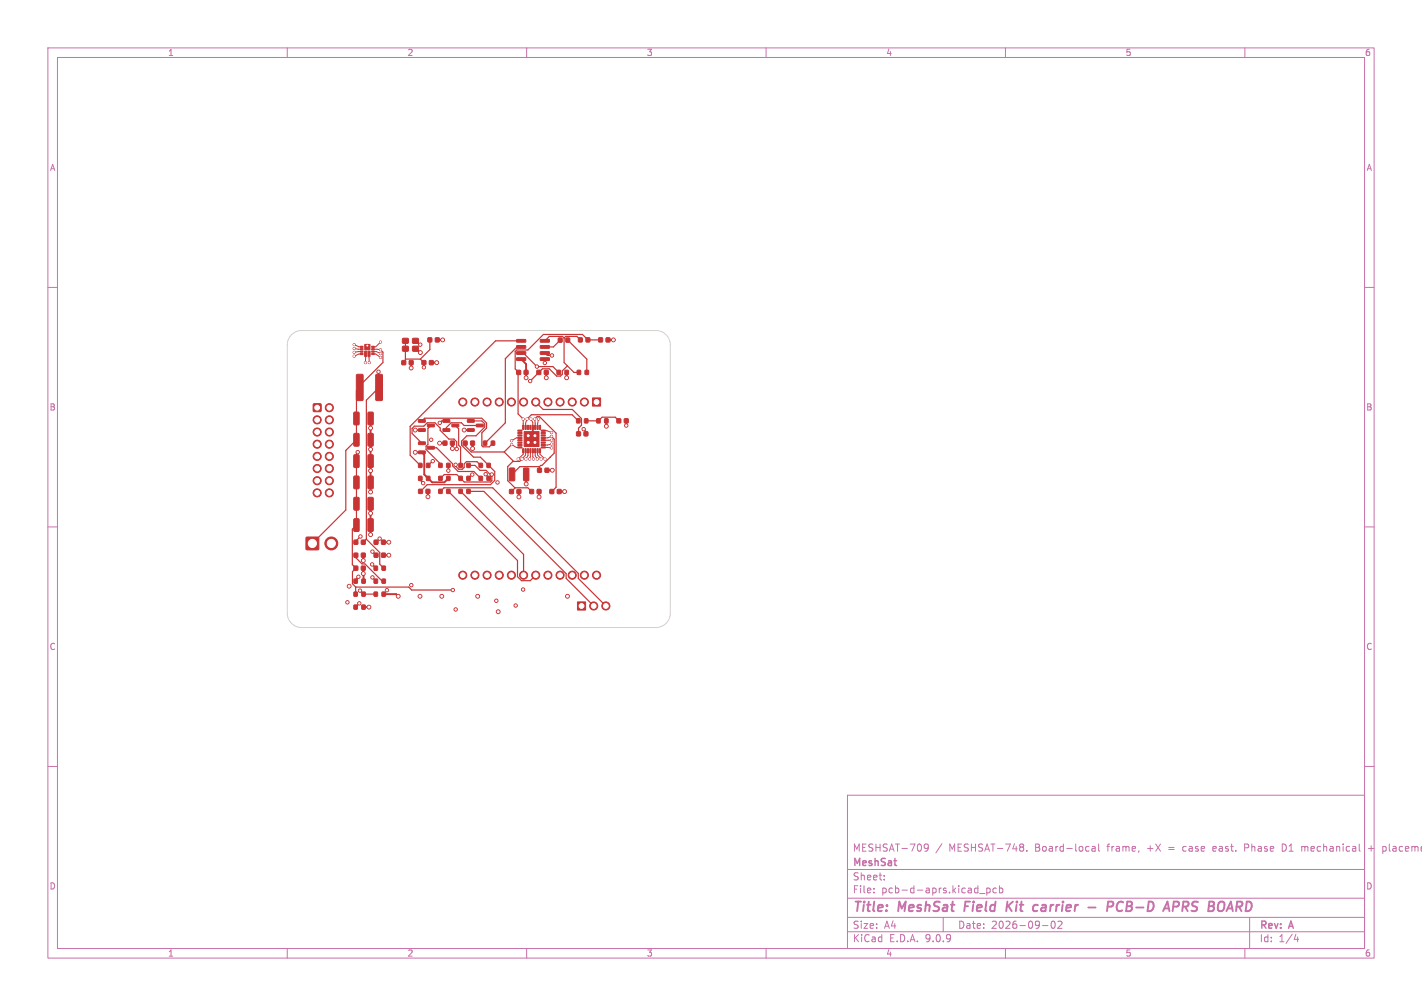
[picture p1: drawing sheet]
<svg xmlns="http://www.w3.org/2000/svg" width="297mm" height="210mm" viewBox="0 0 297 210" stroke-linecap="round" stroke-linejoin="round" font-family="sans-serif">
<defs><g id="words">
<g font-size="2.8" fill="#c872ab">
<text x="178" y="190.9">Title:</text>
<text x="187.7" y="190.9">MeshSat</text>
<text x="202.3" y="190.9">Field</text>
<text x="211.8" y="190.9">Kit</text>
<text x="218.2" y="190.9">carrier</text>
<text x="230.5" y="190.9">-</text>
<text x="235.3" y="190.9">PCB-D</text>
<text x="248.1" y="190.9">APRS</text>
<text x="258" y="190.9">BOARD</text>
</g>
<g font-size="2.1" fill="#c872ab">
<text x="178" y="178">MESHSAT-709</text>
<text x="198.2" y="178">MESHSAT-748.</text>
<text x="216.3" y="178">Board-local</text>
<text x="231.5" y="178">frame,</text>
<text x="240" y="178">+X</text>
<text x="244.5" y="178">=</text>
<text x="247.7" y="178">case</text>
<text x="254.1" y="178">east.</text>
<text x="260.9" y="178">Phase</text>
<text x="268.9" y="178">D1</text>
<text x="273.1" y="178">mechanical</text>
<text x="287.2" y="178">+</text>
<text x="290.3" y="178">placeme</text>
<text x="178" y="184">Sheet:</text>
<text x="178" y="181.2">MeshSat</text>
<text x="178" y="186.7">File:</text>
<text x="184.1" y="186.7">pcb-d-aprs.kicad_pcb</text>
<text x="178" y="196.9">KiCad</text>
<text x="178" y="194.1">Size:</text>
<text x="184.7" y="194.1">A4</text>
<text x="185.7" y="196.9">E.D.A.</text>
<text x="193.3" y="196.9">9.0.9</text>
<text x="200" y="194.1">Date:</text>
<text x="207" y="194.1">2026-09-02</text>
<text x="263" y="194.3">Rev:</text>
<text x="263" y="196.9">Id:</text>
<text x="267.1" y="196.9">1/4</text>
<text x="269.4" y="194.3">A</text>
</g>
<g font-size="1.8" fill="#c872ab">
<text x="35" y="11.9">1</text>
<text x="85" y="11.9">2</text>
<text x="135" y="11.9">3</text>
<text x="185" y="11.9">4</text>
<text x="235" y="11.9">5</text>
<text x="285" y="11.9">6</text>
<text x="10.3" y="35.9">A</text>
<text x="285.4" y="35.9">A</text>
<text x="10.3" y="85.9">B</text>
<text x="285.3" y="85.9">B</text>
<text x="10.3" y="135.9">C</text>
<text x="285.3" y="135.9">C</text>
<text x="10.3" y="185.9">D</text>
<text x="285.3" y="185.9">D</text>
<text x="35" y="199.9">1</text>
<text x="85" y="199.9">2</text>
<text x="135" y="199.9">3</text>
<text x="185" y="199.9">4</text>
<text x="235" y="199.9">5</text>
<text x="285" y="199.9">6</text>
</g>
</g></defs>
<g fill="none" stroke="#c872ab" stroke-width=".21">
<path d="M10 10h277v190h-277zM12 12h273v186h-273zM60 10v2M110 10v2M160 10v2M210 10v2M260 10v2M10 60h2M285 60h2M10 110h2M285 110h2M10 160h2"/>
<path d="M177 166h108v32h-108zM193.9 176.8l-.3 .3h-.4l-.2-.3 .2-.5 .4-.1 .2 .1a.99 .99 0 0 1-.3 1.4h-.3M196.7 176.1l-1.2 2M213.5 176.2l.3 .3-.3 .3 .3 .3v.3l-.3 .3M214.5 177.6v.1M228.1 176.8h.6v.9M228.7 177.1h-.5l-.2 .2 .2 .4 .5-.1M229.5 176.2v1.3l.2 .2M247.1 176.8v.8M253.5 176.7l-.2 .2v.6l.2 .2M254 177.1l-.7 .1M260 177h.5"/>
<path d="M260.5 176.2h-.5v1.5M268.4 176.3l-.6-.1v1.5l.6-.1M271.9 176.8l.4-.1 .2 .2M271.9 176.7v1M285 160h2M285.8 177.1h1.2M286.4 176.6v1.1M289 176.7l.4 .1 .1 .2v.6l-.5 .1M60 198v2M110 198v2M160 198v2M177 194.5h108"/>
<path d="M177 191.5h108M177 187.5h108M177 181.5h108M182.5 186.3v.1M182.5 185.5v.1M184.7 183.6v.1M184.7 182.8v.1M197 191.5v3M204.6 186.5h1.1M206.1 185.4v1.5M206.1 185.5l.4-.1 .3 .3-.1 .6h-.6M208.1 185.5l-.4-.1-.3 .3 .1 .6h.6"/>
<path d="M208.7 185.5l.5-.1 .3 .3-.2 .6h-.6M208.7 184.9v1.5M210 198v2M217.7 193.2h1.2M219.7 192.4l.2-.1a.8 .8 0 0 1 .5 .7 .8 .8 0 0 1-.5 .8 1 1 0 0 1-.2-1.4zM221 192.4l.5-.1 .3 .4-.9 1.1h.9M260 198v2M261 191.5v6.5M270.7 195l-.4 1.1h.9M271 195.6v1"/>
</g>
<g fill="none" stroke="#c872ab" stroke-width=".4">
<path d="M201.6 188.2l-.2 2M210.4 188.2l-.2 2M210.6 189.1l.7 1.1M211.6 188.2l-1.3 1.2M216.6 188.9l.2 .1M217.6 189.5l-.1 .6M227.3 189.4h1.5M232.4 189.1a.51 .51 0 0 0-.2-.9h-.7l-.3 2M234.6 188.4a.88 .88 0 0 0-1 0 .88 .88 0 0 0-.4 1 .69 .69 0 0 0 .3 .7 .69 .69 0 0 0 .9-.1M245.2 188.2l.9 .1a.58 .58 0 0 1-.3 1h-.8M247 189.3h.8M247.2 188.2l-.3 2"/>
<path d="M256.2 190.2l.9-2 .4 2M256.4 189.6h1"/>
</g>
<g fill="#c83434" stroke="#c83434" stroke-width=".21">
<path d="M64 112.2h2.5v2.5h-2.5z"/>
<path d="M73.9 95l.9-.1 .2 .2v2.3l-.1 .2h-.8l-.2-.1z"/>
<path d="M76.9 95l.8-.1 .3 .2v2.3l-.2 .2h-.7l-.3-.1z"/>
<path d="M73.9 112.8h.8v.8h-.8z"/>
<path d="M75.5 112.8h.8v.8h-.8z"/>
<path d="M124.6 87.4h.7v.9h-.7z"/>
<path d="M126.3 87.4h.7v.9h-.7z"/>
<path d="M106.4 97.8l.9-.1 .2 .1v2.3l-.1 .3h-.8l-.2-.2z"/>
<path d="M109.4 97.8l.8-.1 .3 .1v2.3l-.2 .3h-.7l-.3-.2z"/>
<path d="M83.9 75.3h.8v.8h-.8z"/>
<path d="M85.5 75.3h.8v.8h-.8z"/>
<path d="M84.1 72.3h1.2v1h-1.2z"/>
<path d="M86.2 72.3h1.2v1h-1.2z"/>
<path d="M86.2 70.7h1.2v.9h-1.2z"/>
<path d="M84.1 70.7h1.2v.9h-1.2z"/>
<path d="M112.3 97.8h.8v.8h-.8z"/>
<path d="M113.8 97.8h.8v.8h-.8z"/>
<path d="M125.1 70.5h.7v.9h-.7z"/>
<path d="M126.6 70.5h.8v.9h-.8z"/>
<path d="M101 92.1h.7v.8h-.7z"/>
<path d="M102.6 92.1h.7v.8h-.7z"/>
<path d="M91.6 102.2h.7v.8h-.7z"/>
<path d="M93.3 102.2h.7v.8h-.7z"/>
<path d="M73.9 99.4h.9l.2 .1v2.3l-.1 .2-.8 .1-.2-.2z"/>
<path d="M76.9 99.4h.8l.3 .1v2.3l-.2 .2-.7 .1-.3-.2z"/>
<path d="M91.6 99.4h.7v.9h-.7z"/>
<path d="M93.3 99.4h.7v.9h-.7z"/>
<path d="M116.4 77.3h.6v.9h-.6z"/>
<path d="M118 77.3h.7v.9h-.7z"/>
<path d="M88.2 75.3h.7v.8h-.7z"/>
<path d="M89.7 75.3h.8v.8h-.8z"/>
<path d="M100.1 99.4h.7v.9h-.7z"/>
<path d="M101.7 99.4h.7v.9h-.7z"/>
<path d="M87.4 99.4h.7v.9h-.7z"/>
<path d="M89.1 99.4h.7v.9h-.7z"/>
<path d="M73.9 126.3h.7v.9h-.7z"/>
<path d="M75.6 126.3h.7v.9h-.7z"/>
<path d="M97.6 87.6h1.4l.1 .5-1.4 .1z"/>
<path d="M97.6 89.5h1.4l.1 .5-1.4 .1z"/>
<path d="M99.5 88.6l1.4-.1v.5l-1.3 .1z"/>
<path d="M73.9 123.6h.7v.8h-.7z"/>
<path d="M75.6 123.6h.7v.8h-.7z"/>
<path d="M120.4 90.2h.8v.8h-.8z"/>
<path d="M122 90.2h.8v.8h-.8z"/>
<path d="M65.5 84.3h1.5v1.6h-1.5z"/>
<path d="M123.7 83.1h1.7v1.7h-1.7z"/>
<path d="M91.6 96.7h.7v.9h-.7z"/>
<path d="M93.3 96.7h.7v.9h-.7z"/>
<path d="M110.7 102.2h.7v.8h-.7z"/>
<path d="M112.2 102.2h.8v.8h-.8z"/>
<path d="M73.9 118.2h.8v.8h-.8z"/>
<path d="M75.5 118.2h.8v.8h-.8z"/>
<path d="M95.9 96.7h.6v.9h-.6z"/>
<path d="M97.5 96.7h.7v.9h-.7z"/>
<path d="M106.4 102.2h.8v.8h-.8z"/>
<path d="M108 102.2h.8v.8h-.8z"/>
<path d="M92.5 87.6h1.4l.1 .5-1.4 .1z"/>
<path d="M92.5 89.5h1.4l.1 .5-1.4 .1z"/>
<path d="M94.4 88.6l1.3-.1 .1 .5-1.3 .1z"/>
<path d="M108.2 89.8h.8v.2h-.8z"/>
<path d="M108.2 90.3h.8v.2h-.8z"/>
<path d="M108.2 90.8h.8v.2h-.8z"/>
<path d="M108.2 91.3h.8v.2h-.8z"/>
<path d="M108.2 91.8h.8v.2h-.8z"/>
<path d="M108.2 92.3h.8v.2h-.8z"/>
<path d="M108.2 92.8h.8v.2h-.8z"/>
<path d="M108.2 93.3h.8v.2h-.8z"/>
<path d="M109.2 93.7h.2v.8h-.2z"/>
<path d="M109.7 93.7h.2v.8h-.2z"/>
<path d="M110.2 93.7h.2v.8h-.2z"/>
<path d="M110.7 93.7h.2v.8h-.2z"/>
<path d="M111.2 93.7h.2v.8h-.2z"/>
<path d="M111.7 93.7h.2v.8h-.2z"/>
<path d="M112.2 93.7h.2v.8h-.2z"/>
<path d="M112.7 93.7h.2v.8h-.2z"/>
<path d="M113 93.3h.9v.2h-.8z"/>
<path d="M113 92.8h.9v.2h-.8z"/>
<path d="M113 92.3h.9v.2h-.8z"/>
<path d="M113 91.8h.9v.2h-.8z"/>
<path d="M113 91.3h.9v.2h-.8z"/>
<path d="M113 90.8h.9v.2h-.8z"/>
<path d="M113 90.3h.9v.2h-.8z"/>
<path d="M113 89.8h.9v.2h-.8z"/>
<path d="M112.7 88.8h.2v.9l-.2-.1z"/>
<path d="M112.2 88.8h.2v.9l-.2-.1z"/>
<path d="M111.7 88.8h.2v.9l-.2-.1z"/>
<path d="M111.2 88.8h.2v.9l-.2-.1z"/>
<path d="M110.7 88.8h.2v.9l-.2-.1z"/>
<path d="M110.2 88.8h.2v.9l-.2-.1z"/>
<path d="M109.7 88.8h.2v.9l-.2-.1z"/>
<path d="M109.2 88.8h.2v.9l-.2-.1z"/>
<path d="M109.5 90.1h3.1v3.1h-3.1z"/>
<path d="M73.9 108.3h.9l.2 .1v2.3l-.1 .2-.8 .1-.2-.2z"/>
<path d="M76.9 108.3h.8l.3 .1v2.3l-.2 .2-.7 .1-.3-.2z"/>
<path d="M74.5 78.2l1.1-.1 .2 .2v5.1l-.1 .2h-1l-.3-.1z"/>
<path d="M78.5 78.2l1.1-.1 .3 .2v5.1l-.2 .2h-1l-.2-.1z"/>
<path d="M116.6 70.6h.8v.8h-.8z"/>
<path d="M118.2 70.6h.8v.8h-.8z"/>
<path d="M95.9 99.4h.6v.9h-.6z"/>
<path d="M97.5 99.4h.7v.9h-.7z"/>
<path d="M75.3 72.3h.5v.2h-.5z"/>
<path d="M75.3 72.8h.5v.2h-.5z"/>
<path d="M75.3 73.3h.5v.2h-.5z"/>
<path d="M75.3 73.8h.5v.2h-.5z"/>
<path d="M76.2 73.3h.4v1.1h-.4z"/>
<path d="M76.9 73.3h.4v1.1h-.4z"/>
<path d="M77.6 73.8h.5l.1 .2h-.5z"/>
<path d="M77.6 73.3h.5l.1 .2h-.5z"/>
<path d="M77.6 72.8h.5l.1 .2h-.5z"/>
<path d="M77.6 72.3h.5l.1 .2h-.5z"/>
<path d="M76.2 71.9h1.1v1.1h-1.1z"/>
<path d="M73.9 115.5h.8v.8h-.8z"/>
<path d="M75.5 115.5h.8v.8h-.8z"/>
<path d="M89.4 70.5h.8v.9h-.8z"/>
<path d="M90.9 70.5h.8v.9h-.8z"/>
<path d="M114.9 102.2h.7v.8h-.7z"/>
<path d="M116.4 102.2h.8v.8h-.8z"/>
<path d="M120.6 77.3h.7v.9h-.7z"/>
<path d="M122.2 77.3h.7v.9h-.7z"/>
<path d="M73.9 103.9l.9-.1 .2 .2v2.3l-.1 .2h-.8l-.2-.1z"/>
<path d="M76.9 103.9l.8-.1 .3 .2v2.3l-.2 .2h-.7l-.3-.1z"/>
<path d="M112.2 77.3h.7v.8h-.7z"/>
<path d="M113.7 77.3h.8v.8h-.8z"/>
<path d="M73.9 90.5h.9l.2 .1v2.3l-.1 .2-.8 .1-.2-.2z"/>
<path d="M76.9 90.5h.8l.3 .1v2.3l-.2 .2-.7 .1-.3-.2z"/>
<path d="M92.6 92.1h.7v.8h-.7z"/>
<path d="M94.1 92.1h.8v.8h-.8z"/>
<path d="M78.1 123.6h.7v.8h-.7z"/>
<path d="M79.8 123.6h.7v.8h-.7z"/>
<path d="M96.8 92.1h.7v.8h-.7z"/>
<path d="M98.3 92.1h.8v.8h-.8z"/>
<path d="M107.9 70.9h1.8l.1 .5h-1.8z"/>
<path d="M107.9 72.2l1.8-.1 .1 .5-1.8 .1z"/>
<path d="M107.9 73.4h1.8l.1 .5-1.8 .1z"/>
<path d="M107.9 74.7h1.8l.1 .5-1.8 .1z"/>
<path d="M112.9 74.7h1.8l.1 .5-1.9 .1z"/>
<path d="M112.9 73.4h1.8l.1 .5-1.9 .1z"/>
<path d="M112.9 72.2l1.8-.1 .1 .5-1.9 .1z"/>
<path d="M112.9 70.9h1.8l.1 .5h-1.9z"/>
<path d="M87.4 92.3l1.4-.1v.5l-1.3 .1z"/>
<path d="M87.4 94.2l1.4-.1v.5l-1.3 .1z"/>
<path d="M89.3 93.2h1.3l.1 .5-1.4 .1z"/>
<path d="M78.2 112.8h.7v.8h-.7z"/>
<path d="M79.7 112.8h.8v.8h-.8z"/>
<path d="M120.4 87.4h.7v.9h-.7z"/>
<path d="M122.1 87.4h.7v.9h-.7z"/>
<path d="M100.1 96.7h.7v.9h-.7z"/>
<path d="M101.7 96.7h.7v.9h-.7z"/>
<path d="M120.8 70.5h.8v.9h-.8z"/>
<path d="M122.4 70.5h.8v.9h-.8z"/>
<path d="M73.9 120.9h.7v.8h-.7z"/>
<path d="M75.6 120.9h.7v.8h-.7z"/>
<path d="M87.4 102.2h.8v.8h-.8z"/>
<path d="M89 102.2h.8v.8h-.8z"/>
<path d="M73.9 86.1l.9-.1 .2 .2v2.3l-.1 .2h-.8l-.2-.1z"/>
<path d="M76.9 86.1l.8-.1 .3 .2v2.3l-.2 .2h-.7l-.3-.1z"/>
<path d="M87.4 96.7h.7v.9h-.7z"/>
<path d="M89.1 96.7h.7v.9h-.7z"/>
<path d="M87.4 87.6h1.4v.5l-1.3 .1z"/>
<path d="M87.4 89.5h1.4v.5l-1.3 .1z"/>
<path d="M89.3 88.6l1.3-.1 .1 .5-1.4 .1z"/>
<path d="M128.9 87.4h.7v.9h-.7z"/>
<path d="M130.4 87.4h.8v.9h-.8z"/>
<path d="M95.9 102.2h.6v.8h-.6z"/>
<path d="M97.5 102.2h.7v.8h-.7z"/>
<path d="M120.6 125.7h1.7v1.7h-1.7z"/>
<path d="M107.9 77.3h.8v.8h-.8z"/>
<path d="M109.5 77.3h.8v.8h-.8z"/>
<path d="M78.2 115.5h.7v.8h-.7z"/>
<path d="M79.7 115.5h.8v.8h-.8z"/>
<path d="M78.1 118.2h.7v.8h-.7z"/>
<path d="M79.8 118.2h.7v.8h-.7z"/>
<path d="M78.1 120.9h.7v.8h-.7z"/>
<path d="M79.8 120.9h.7v.8h-.7z"/>
<circle cx="69.2" cy="113.4" r="1.35"/>
<circle cx="68.8" cy="85.1" r=".85"/>
<circle cx="66.2" cy="87.6" r=".85"/>
<circle cx="68.8" cy="87.6" r=".85"/>
<circle cx="66.2" cy="90.2" r=".85"/>
<circle cx="68.8" cy="90.2" r=".85"/>
<circle cx="66.2" cy="92.7" r=".85"/>
<circle cx="68.8" cy="92.7" r=".85"/>
<circle cx="66.2" cy="95.3" r=".85"/>
<circle cx="68.8" cy="95.3" r=".85"/>
<circle cx="66.2" cy="97.8" r=".85"/>
<circle cx="68.8" cy="97.8" r=".85"/>
<circle cx="66.2" cy="100.3" r=".85"/>
<circle cx="68.8" cy="100.3" r=".85"/>
<circle cx="66.2" cy="102.9" r=".85"/>
<circle cx="68.8" cy="102.9" r=".85"/>
<circle cx="122.1" cy="83.9" r=".85"/>
<circle cx="119.5" cy="83.9" r=".85"/>
<circle cx="117" cy="83.9" r=".85"/>
<circle cx="114.4" cy="83.9" r=".85"/>
<circle cx="111.9" cy="83.9" r=".85"/>
<circle cx="109.4" cy="83.9" r=".85"/>
<circle cx="106.8" cy="83.9" r=".85"/>
<circle cx="104.3" cy="83.9" r=".85"/>
<circle cx="101.7" cy="83.9" r=".85"/>
<circle cx="99.2" cy="83.9" r=".85"/>
<circle cx="96.7" cy="83.9" r=".85"/>
<circle cx="96.7" cy="120.1" r=".85"/>
<circle cx="99.2" cy="120.1" r=".85"/>
<circle cx="101.7" cy="120.1" r=".85"/>
<circle cx="104.3" cy="120.1" r=".85"/>
<circle cx="106.8" cy="120.1" r=".85"/>
<circle cx="109.4" cy="120.1" r=".85"/>
<circle cx="111.9" cy="120.1" r=".85"/>
<circle cx="114.4" cy="120.1" r=".85"/>
<circle cx="117" cy="120.1" r=".85"/>
<circle cx="119.5" cy="120.1" r=".85"/>
<circle cx="122.1" cy="120.1" r=".85"/>
<circle cx="124.6" cy="120.1" r=".85"/>
<circle cx="76.7" cy="72.1" r=".25"/>
<circle cx="124" cy="126.5" r=".85"/>
<circle cx="126.5" cy="126.5" r=".85"/>
<circle cx="118.5" cy="124.5" r=".4"/>
<circle cx="86.7" cy="94.4" r=".4"/>
<circle cx="104.1" cy="127.7" r=".4"/>
<circle cx="91.8" cy="92.5" r=".4"/>
<circle cx="115.2" cy="91.1" r=".23"/>
<circle cx="109.3" cy="87.5" r=".22"/>
<circle cx="112.5" cy="87.5" r=".22"/>
<circle cx="110.7" cy="79.5" r=".35"/>
<circle cx="88.5" cy="76.7" r=".35"/>
<circle cx="95.2" cy="127.2" r=".35"/>
<circle cx="106.9" cy="92.8" r=".23"/>
<circle cx="109" cy="95.8" r=".22"/>
<circle cx="110.1" cy="87.5" r=".22"/>
<circle cx="75.3" cy="112" r=".35"/>
<circle cx="79.5" cy="71.4" r=".22"/>
<circle cx="79.3" cy="112.4" r=".35"/>
<circle cx="74" cy="72.7" r=".23"/>
<circle cx="85.9" cy="122.2" r=".35"/>
<circle cx="80.8" cy="123.2" r=".35"/>
<circle cx="72.6" cy="125.7" r=".35"/>
<circle cx="103.9" cy="100.7" r=".35"/>
<circle cx="74" cy="74.4" r=".22"/>
<circle cx="77.8" cy="120.5" r=".35"/>
<circle cx="107.7" cy="126.4" r=".35"/>
<circle cx="75.2" cy="123.3" r=".35"/>
<circle cx="74" cy="73.6" r=".23"/>
<circle cx="74" cy="72" r=".23"/>
<circle cx="77.7" cy="117.8" r=".35"/>
<circle cx="110.6" cy="95.8" r=".22"/>
<circle cx="113.8" cy="95.8" r=".22"/>
<circle cx="112.2" cy="95.8" r=".22"/>
<circle cx="111.4" cy="95.8" r=".22"/>
<circle cx="113" cy="95.8" r=".22"/>
<circle cx="74.9" cy="120.4" r=".35"/>
<circle cx="79.5" cy="73.8" r=".22"/>
<circle cx="87.8" cy="71.9" r=".35"/>
<circle cx="109.8" cy="95.8" r=".22"/>
<circle cx="90.1" cy="91.8" r=".35"/>
<circle cx="79.5" cy="74.6" r=".22"/>
<circle cx="75" cy="126" r=".35"/>
<circle cx="90.4" cy="96.3" r=".35"/>
<circle cx="91.9" cy="88.3" r=".35"/>
<circle cx="98.6" cy="99.1" r=".35"/>
<circle cx="95.4" cy="93.7" r=".35"/>
<circle cx="130.8" cy="88.8" r=".35"/>
<circle cx="103.7" cy="125.4" r=".35"/>
<circle cx="102.7" cy="99.1" r=".35"/>
<circle cx="93.6" cy="98.3" r=".35"/>
<circle cx="109.3" cy="123.1" r=".35"/>
<circle cx="115.2" cy="93.5" r=".23"/>
<circle cx="115.3" cy="74.2" r=".35"/>
<circle cx="115.2" cy="92.7" r=".23"/>
<circle cx="113.8" cy="75.8" r=".35"/>
<circle cx="112.1" cy="76.5" r=".35"/>
<circle cx="121.9" cy="89.6" r=".35"/>
<circle cx="106.9" cy="92" r=".22"/>
<circle cx="79.1" cy="77.6" r=".35"/>
<circle cx="101.4" cy="99" r=".35"/>
<circle cx="95.2" cy="97" r=".35"/>
<circle cx="88.4" cy="100.9" r=".35"/>
<circle cx="77.1" cy="75.7" r=".22"/>
<circle cx="74.7" cy="94.4" r=".35"/>
<circle cx="94.6" cy="123.2" r=".35"/>
<circle cx="77.8" cy="115.2" r=".35"/>
<circle cx="79.5" cy="73" r=".22"/>
<circle cx="111.7" cy="87.5" r=".22"/>
<circle cx="109.9" cy="101" r=".4"/>
<circle cx="77.4" cy="98.3" r=".4"/>
<circle cx="97" cy="89.8" r=".4"/>
<circle cx="77.4" cy="89.4" r=".4"/>
<circle cx="72.9" cy="122.4" r=".4"/>
<circle cx="92.5" cy="71" r=".4"/>
<circle cx="77.4" cy="102.7" r=".4"/>
<circle cx="75.9" cy="119.7" r=".4"/>
<circle cx="86.7" cy="89.8" r=".4"/>
<circle cx="91.2" cy="75.7" r=".4"/>
<circle cx="108.2" cy="95.8" r=".22"/>
<circle cx="115.2" cy="90.3" r=".22"/>
<circle cx="108.4" cy="103.7" r=".4"/>
<circle cx="77.1" cy="126.7" r=".4"/>
<circle cx="92.3" cy="124.5" r=".4"/>
<circle cx="77.4" cy="107.2" r=".4"/>
<circle cx="110.3" cy="92.4" r=".3"/>
<circle cx="111.7" cy="92.4" r=".3"/>
<circle cx="128.1" cy="71" r=".4"/>
<circle cx="118.4" cy="78.9" r=".4"/>
<circle cx="98.7" cy="93.6" r=".4"/>
<circle cx="87.7" cy="124.5" r=".4"/>
<circle cx="115.4" cy="98.2" r=".4"/>
<circle cx="81.2" cy="113.2" r=".4"/>
<circle cx="77.4" cy="111.6" r=".4"/>
<circle cx="89.4" cy="103.7" r=".4"/>
<circle cx="87.8" cy="73.6" r=".4"/>
<circle cx="114.1" cy="78.9" r=".4"/>
<circle cx="77.4" cy="93.8" r=".4"/>
<circle cx="110.3" cy="91" r=".3"/>
<circle cx="76.3" cy="75.7" r=".22"/>
<circle cx="110.9" cy="87.5" r=".22"/>
<circle cx="112.6" cy="103.7" r=".4"/>
<circle cx="81.2" cy="115.9" r=".4"/>
<circle cx="94.5" cy="93.6" r=".4"/>
<circle cx="83.2" cy="124.5" r=".4"/>
<circle cx="117.9" cy="102.6" r=".4"/>
<circle cx="85.9" cy="76.8" r=".4"/>
<circle cx="99.8" cy="124.5" r=".4"/>
<circle cx="75.9" cy="117" r=".4"/>
<circle cx="126.6" cy="89" r=".4"/>
<circle cx="111.7" cy="91" r=".3"/>
<circle cx="109.9" cy="78.9" r=".4"/>
<circle cx="115.2" cy="91.9" r=".22"/>
</g>
<g fill="none" stroke="#c83434" stroke-width=".4">
<path d="M85.9 75.7v1.1M86.8 72.8l1 .8M90.1 75.7h1.1M91.3 71h1.2M108.9 75l1 1v2.9M114.1 77.7v1.2M118.3 77.7v1.2M127 71h1.1M77.4 87.4v15.3M86.7 94.4h1.4l.5 .5v4.1l1.7 1.7h2.5l.8-.8M86.7 89.8h1.4M91.8 92.5h1.1"/>
<path d="M94.5 92.5v1.1M97 89.8h1.3M98.7 92.5v1.1M109.9 99v2M111 91.7l-.7 .7M111.3 89.2v1.3l.4 .5M113.5 91.9h.1M113.5 89.9h.1M114.2 98.2h1.2M126.6 87.9v1.1M75.9 115.9v1.1M75.9 118.6v2.7"/>
<path d="M77.4 105.2v6.4M80.1 115.9h1.1M80.1 113.2h1.1M89.4 102.6v1.1M108.4 102.6v1.1M112.6 102.6v1.1M116.8 102.6h1.1M75.9 126.7h1.2M80.1 124h2.6l.5 .5"/>
</g>
<g fill="none" stroke="#c83434" stroke-width=".25">
<path d="M76.7 72.2v.3M79.1 77.6v3.2l.1 .1-2.7 2.6v29.1M79.5 73l.5 .5v2.2l-4.9 4.8v.4l-.7 .7v10.2l-2.2 2.2v12.5l-7 7M84.7 71.2v4.2l-.4 .3M84.7 75h3.1M86.8 71.2l.8 .7h.2M87.8 75l.7 .7v1M89.8 71v2l-2 2M108.9 72.4h-.9l-2.5 2.5v13.4l-4.2 4.2M108.9 71.2h-5.4l-17.8 17.8v6l2.1 2.2M108.9 73.7h.4l2.8 2.8h3.4l1.2 1.2M113.8 73.7l.5 .5h1"/>
<path d="M113.8 75v.8M117 71l-1.4 1.4h-1.8M117.8 70.6l-.3-.4h-2.8l-.9 1M117.8 70.6l.3-.4h2.4l.7 .8M117.8 70.6v5.1l2.1 2h1M118.5 76.4l-1.1 1v.7l-.3 .4h-.8l-1.6-1.5h-1.4l-2.6 2.5M118.6 71l4 4v2.7M125.4 71h-2.6l-1.1-1.2h-8.2l-3.2 3.3h-2.4l-.3 .3v3.6l.7 .7-.1 .2v8.5l1.1 1.1M74.7 94.4l-.3 .2v15l-.8 .9v7.4l.7 .7-.7 .7v2.6l.7 .7M87.8 99.9v.4l.6 .6M88.1 87.9l.6-.6h11.9l1 1v1.1l-1 .9v2.7l.3 .3h1.3l.8-.8M88.1 92.5l-2-2v-1l.5-.5h1.9l.7-.7h1.6l1.1 1.1v.5l1.9 1.8h1l.6 .5v1.5"/>
<path d="M90 88.8l-.6 .6v3.4l-.4 .4v.6l3 3v.4M90 93.5h1.2l3.3 3.3v.5l1.2 1.1h3.3l1.4 1.5M90.4 96.3l-1 .9M93.2 87.9h-1l-.3 .4M93.6 97.2v1.1M95.1 88.8l.7 .7v3.5l.4 .4v3.8M95.2 97h.1M95.2 97v.3l.6 .7h.8l.3-.4v-.8l.5-.4h2.2l.8 .8M97.1 92.5v.6l1.3 1.3h6.9M97.8 97.2h1.4l1 1h1.3l1.2 1.2v.9l-.2 .3h-5.5l-1.6-1.5h-2.6l-.8 .8M98.3 87.9h2.3l.6 .6v.7l-1.8 1.8h-1.9l-1.1 1.1v.8l2.5 2.5h1.4l3 3v1.9l-.9 .9h-13.2l-1.4 1.4M98.6 99.1l-.8 .8"/>
<path d="M100.2 88.8h-3.3l-.5-.5h-2.2l-1 1v.5M101.4 99l.7 .6v.3M102.7 99.1l-.1 .1M105.3 94.4l1.8 1.8v.1M106.9 92.8l-1.6 1.6M107.1 96.3l-1.1 1.1v2.9l1.5 1.5M108.6 91.4h.1M108.6 93.4h.1M109 95.8l-.5 .5h-1.4M110.1 87.5l.9-.9h8.5l1.3 1.3M111.7 87.5l.5-.5h.5l3.4 3.4v11.3l-.9 .9M111.9 83.9l1.5 1.6h6.1l2 1.9v1.4l-.7 .6v1.2"/>
<path d="M112.7 97.4v.8M112.7 97.4h-4.1l-1.6 1.6M113.5 91.4h.1M113.5 93.4h.1M113.5 92.9h.1M114.9 95.4v.1M115.2 91.1l.5 .6v2.9l-2.5 2.6h-.3l-.2 .2M121.9 89.6l.5 .5v.5M122.4 87.9h2.6l.8-.8h2.7l.8 .8M130.8 87.9v.9M74.3 115.9v.5l1.3 1.3h.6l3.6 3.6h.3M75.3 112l-1 .9v.3"/>
<path d="M76.5 112.6h.1M76.5 112.6l-.6 .6M76.5 112.6l2.8 2.7v2.5l.8 .8M77.7 117.8l.8 .8M77.8 115.2l.7 .7M79.3 112.4l-.8 .8M92 102.6l.7-.8h10.2l17.9 17.9v1l5.7 5.8M93.6 102.6l14.5 14.4v3.4l.8 .8h1.9l1.1-1.1M96.2 102.6l13.2 13.1v4.4M97.8 102.6h3.3l17.1 17.2v.9l5.8 5.8M107.5 101.8l-.7 .8M107.5 101.8h2.7l.8 .8"/>
<path d="M74.3 126.7h.1M74.3 122.6v1.4M74.3 122.6h11.1l.6 .6h8.6M74.9 120.4l-.6 .6v.3M75 126l-.7 .7M75.2 123.3l.7 .7h2.6M77.8 120.5l.7 .8"/>
</g>
<g fill="none" stroke="#c83434" stroke-width=".21">
<path d="M74 72l1 .4h.5M74 72.8l1.5 .1M75.5 73.9h-.5l-1 .5M75.5 73.4l-1.5 .2M76.4 73.9l-.1 1.8M77.1 73.9v1.8M77.9 72.9l1.6 .1M77.9 73.9h.6l1 .7M77.9 73.4h.7l.9 .4M79.5 71.4l-1 1h-.6M106.9 92.8l1 .6h.7M108.6 91.4h-.7l-1 .6"/>
<path d="M109.3 87.5v1.7M109.3 94.1v.7l-1.1 1M109.8 94.1v.9l-.8 .8M110.1 87.5l-.3 .8v.9M110.3 94.1v1l-.5 .7M110.8 94.1l-.2 1.7M110.9 87.5l.4 .7v1M111.3 94.1l.1 1.7M111.7 87.5l.1 1.7M111.8 94.1v1l.4 .7M112.3 94.1v.9l.7 .8M112.5 87.5l-.2 1.7"/>
<path d="M112.8 94.1v.7l1 1M113.5 93.4l1.7 .1M113.5 89.9h.7l1 .4M113.5 91.9h1.7M115.2 91.1l-.8 .3h-.9M115.2 92.7l-1.7 .2"/>
</g>
<path d="M60.9 69.9a3 3 0 0 1 2.1-.9h74a3 3 0 0 1 3 3v56a3 3 0 0 1-3 3h-74a3 3 0 0 1-3-3v-56a3 3 0 0 1 .9-2.1z" fill="none" stroke="#d0d2cd" stroke-width=".21"/>
<g fill="#fff" stroke="#fff" stroke-width=".21">
<circle cx="118.5" cy="124.5" r=".2"/>
<circle cx="86.7" cy="94.4" r=".2"/>
<circle cx="104.1" cy="127.7" r=".2"/>
<circle cx="91.8" cy="92.5" r=".2"/>
<circle cx="115.2" cy="91.1" r=".12"/>
<circle cx="109.3" cy="87.5" r=".13"/>
<circle cx="112.5" cy="87.5" r=".12"/>
<circle cx="110.7" cy="79.5" r=".15"/>
<circle cx="88.5" cy="76.7" r=".15"/>
<circle cx="95.2" cy="127.2" r=".15"/>
<circle cx="106.9" cy="92.8" r=".12"/>
<circle cx="109" cy="95.8" r=".13"/>
<circle cx="110.1" cy="87.5" r=".12"/>
<circle cx="75.3" cy="112" r=".15"/>
<circle cx="79.5" cy="71.4" r=".12"/>
<circle cx="79.3" cy="112.4" r=".15"/>
<circle cx="74" cy="72.7" r=".12"/>
<circle cx="85.9" cy="122.2" r=".15"/>
<circle cx="80.8" cy="123.2" r=".15"/>
<circle cx="72.6" cy="125.7" r=".15"/>
<circle cx="103.9" cy="100.7" r=".15"/>
<circle cx="74" cy="74.3" r=".13"/>
<circle cx="77.8" cy="120.5" r=".15"/>
<circle cx="107.7" cy="126.4" r=".15"/>
<circle cx="75.2" cy="123.3" r=".15"/>
<circle cx="74" cy="73.6" r=".12"/>
<circle cx="74" cy="72" r=".12"/>
<circle cx="77.7" cy="117.8" r=".15"/>
<circle cx="110.6" cy="95.8" r=".13"/>
<circle cx="113.8" cy="95.8" r=".13"/>
<circle cx="112.2" cy="95.8" r=".13"/>
<circle cx="111.4" cy="95.8" r=".12"/>
<circle cx="113" cy="95.8" r=".13"/>
<circle cx="74.9" cy="120.4" r=".15"/>
<circle cx="79.5" cy="73.8" r=".13"/>
<circle cx="87.8" cy="71.9" r=".15"/>
<circle cx="109.8" cy="95.8" r=".13"/>
<circle cx="90.1" cy="91.8" r=".15"/>
<circle cx="79.5" cy="74.6" r=".12"/>
<circle cx="75" cy="126" r=".15"/>
<circle cx="90.4" cy="96.3" r=".15"/>
<circle cx="91.9" cy="88.3" r=".15"/>
<circle cx="98.6" cy="99.1" r=".15"/>
<circle cx="95.4" cy="93.7" r=".15"/>
<circle cx="130.8" cy="88.8" r=".15"/>
<circle cx="103.7" cy="125.4" r=".15"/>
<circle cx="102.7" cy="99.1" r=".15"/>
<circle cx="93.6" cy="98.3" r=".15"/>
<circle cx="109.3" cy="123.1" r=".15"/>
<circle cx="115.2" cy="93.5" r=".12"/>
<circle cx="115.3" cy="74.2" r=".15"/>
<circle cx="115.2" cy="92.7" r=".12"/>
<circle cx="113.8" cy="75.8" r=".15"/>
<circle cx="112.1" cy="76.5" r=".15"/>
<circle cx="121.9" cy="89.6" r=".15"/>
<circle cx="106.9" cy="92" r=".13"/>
<circle cx="79.1" cy="77.6" r=".15"/>
<circle cx="101.4" cy="99" r=".15"/>
<circle cx="95.2" cy="97" r=".15"/>
<circle cx="88.4" cy="100.9" r=".15"/>
<circle cx="77.1" cy="75.7" r=".12"/>
<circle cx="74.7" cy="94.4" r=".15"/>
<circle cx="94.6" cy="123.2" r=".15"/>
<circle cx="77.8" cy="115.2" r=".15"/>
<circle cx="79.5" cy="73" r=".12"/>
<circle cx="111.7" cy="87.5" r=".13"/>
<circle cx="109.9" cy="101" r=".2"/>
<circle cx="77.4" cy="98.3" r=".2"/>
<circle cx="97" cy="89.8" r=".2"/>
<circle cx="77.4" cy="89.4" r=".2"/>
<circle cx="72.9" cy="122.4" r=".2"/>
<circle cx="92.5" cy="71" r=".2"/>
<circle cx="77.4" cy="102.7" r=".2"/>
<circle cx="75.9" cy="119.7" r=".2"/>
<circle cx="86.7" cy="89.8" r=".2"/>
<circle cx="91.2" cy="75.7" r=".2"/>
<circle cx="108.2" cy="95.8" r=".13"/>
<circle cx="115.2" cy="90.3" r=".13"/>
<circle cx="108.4" cy="103.7" r=".2"/>
<circle cx="77.1" cy="126.7" r=".2"/>
<circle cx="92.3" cy="124.5" r=".2"/>
<circle cx="77.4" cy="107.2" r=".2"/>
<circle cx="110.3" cy="92.4" r=".2"/>
<circle cx="111.7" cy="92.4" r=".2"/>
<circle cx="128.1" cy="71" r=".2"/>
<circle cx="118.3" cy="78.9" r=".2"/>
<circle cx="98.7" cy="93.6" r=".2"/>
<circle cx="87.7" cy="124.5" r=".2"/>
<circle cx="115.4" cy="98.2" r=".2"/>
<circle cx="81.2" cy="113.2" r=".2"/>
<circle cx="77.4" cy="111.6" r=".2"/>
<circle cx="89.4" cy="103.7" r=".2"/>
<circle cx="87.8" cy="73.6" r=".2"/>
<circle cx="114.1" cy="78.9" r=".2"/>
<circle cx="77.4" cy="93.8" r=".2"/>
<circle cx="110.3" cy="91" r=".2"/>
<circle cx="76.3" cy="75.7" r=".13"/>
<circle cx="110.9" cy="87.5" r=".13"/>
<circle cx="112.6" cy="103.7" r=".2"/>
<circle cx="81.2" cy="115.9" r=".2"/>
<circle cx="94.5" cy="93.6" r=".2"/>
<circle cx="83.2" cy="124.5" r=".2"/>
<circle cx="117.9" cy="102.6" r=".2"/>
<circle cx="85.9" cy="76.8" r=".2"/>
<circle cx="99.8" cy="124.5" r=".2"/>
<circle cx="75.9" cy="117" r=".2"/>
<circle cx="126.6" cy="89" r=".2"/>
<circle cx="111.7" cy="91" r=".2"/>
<circle cx="109.9" cy="78.9" r=".2"/>
<circle cx="115.2" cy="91.9" r=".12"/>
<circle cx="65.2" cy="113.4" r=".85"/>
<circle cx="69.2" cy="113.4" r=".85"/>
<circle cx="135" cy="126" r="1.6"/>
<circle cx="65" cy="126" r="1.6"/>
<circle cx="66.2" cy="85.1" r=".5"/>
<circle cx="68.8" cy="85.1" r=".5"/>
<circle cx="66.2" cy="87.6" r=".5"/>
<circle cx="68.8" cy="87.6" r=".5"/>
<circle cx="66.2" cy="90.2" r=".5"/>
<circle cx="68.8" cy="90.2" r=".5"/>
<circle cx="66.2" cy="92.7" r=".5"/>
<circle cx="68.8" cy="92.7" r=".5"/>
<circle cx="66.2" cy="95.3" r=".5"/>
<circle cx="68.8" cy="95.3" r=".5"/>
<circle cx="66.2" cy="97.8" r=".5"/>
<circle cx="68.8" cy="97.8" r=".5"/>
<circle cx="66.2" cy="100.3" r=".5"/>
<circle cx="68.8" cy="100.3" r=".5"/>
<circle cx="66.2" cy="102.9" r=".5"/>
<circle cx="68.8" cy="102.9" r=".5"/>
<circle cx="84.2" cy="118.6" r="1.45"/>
<circle cx="136.8" cy="85.6" r="1.45"/>
<circle cx="124.6" cy="83.9" r=".5"/>
<circle cx="122.1" cy="83.9" r=".5"/>
<circle cx="119.5" cy="83.9" r=".5"/>
<circle cx="117" cy="83.9" r=".5"/>
<circle cx="114.4" cy="83.9" r=".5"/>
<circle cx="111.9" cy="83.9" r=".5"/>
<circle cx="109.4" cy="83.9" r=".5"/>
<circle cx="106.8" cy="83.9" r=".5"/>
<circle cx="104.3" cy="83.9" r=".5"/>
<circle cx="101.7" cy="83.9" r=".5"/>
<circle cx="99.2" cy="83.9" r=".5"/>
<circle cx="96.7" cy="83.9" r=".5"/>
<circle cx="96.7" cy="120.1" r=".5"/>
<circle cx="99.2" cy="120.1" r=".5"/>
<circle cx="101.7" cy="120.1" r=".5"/>
<circle cx="104.3" cy="120.1" r=".5"/>
<circle cx="106.8" cy="120.1" r=".5"/>
<circle cx="109.4" cy="120.1" r=".5"/>
<circle cx="111.9" cy="120.1" r=".5"/>
<circle cx="114.4" cy="120.1" r=".5"/>
<circle cx="117" cy="120.1" r=".5"/>
<circle cx="119.5" cy="120.1" r=".5"/>
<circle cx="122.1" cy="120.1" r=".5"/>
<circle cx="124.6" cy="120.1" r=".5"/>
<circle cx="76.7" cy="72.1" r=".1"/>
<circle cx="135" cy="74" r="1.6"/>
<circle cx="121.5" cy="126.5" r=".5"/>
<circle cx="124" cy="126.5" r=".5"/>
<circle cx="126.5" cy="126.5" r=".5"/>
<circle cx="65" cy="74" r="1.6"/>
</g>
<use href="#words"/>
</svg>
